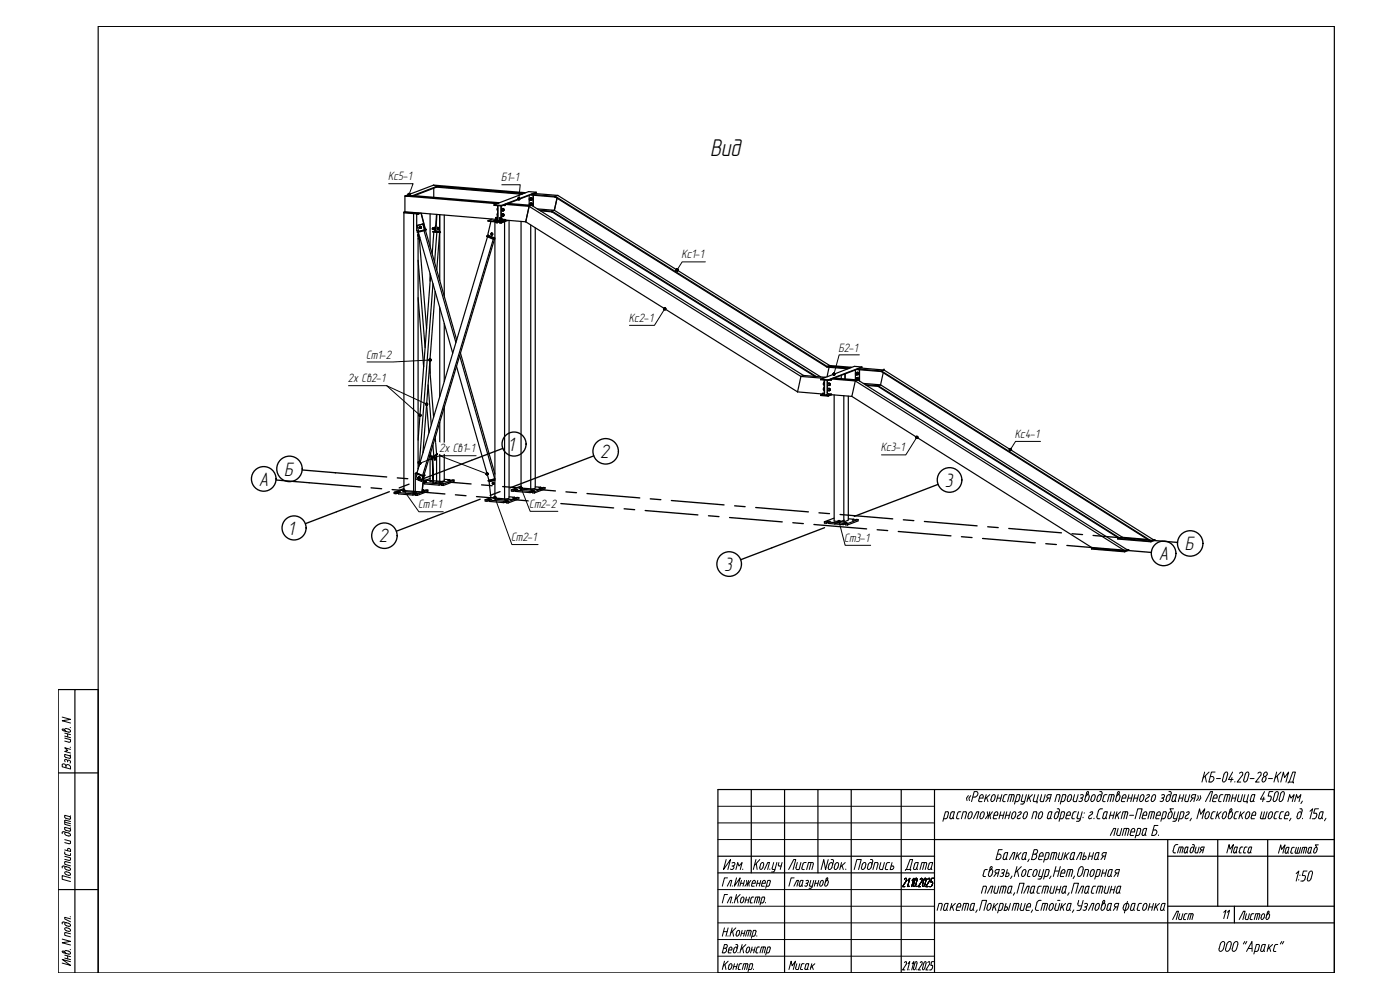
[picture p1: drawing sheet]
<svg xmlns="http://www.w3.org/2000/svg" width="420mm" height="297mm" viewBox="0 0 420 297" stroke-linecap="round" stroke-linejoin="round" font-family="sans-serif">
<defs><g id="words">
<text font-size="7.3" x="213.1" y="46.8">Вид</text>
<text font-size="6.6" x="270.9" y="262.5">Дата</text>
<text font-size="6.2" x="235.7" y="262.1">Лист</text>
<g font-size="5.9">
<text x="152.4" y="135.2">1</text>
<text x="180.1" y="137.4">2</text>
<text x="85.2" y="142.7">Б</text>
<text x="77.7" y="145.7">А</text>
<text x="283.5" y="146">3</text>
<text x="86.3" y="160.4">1</text>
<text x="113.7" y="162.8">2</text>
<text x="355.6" y="165.1">Б</text>
<text x="217.4" y="171.3">3</text>
<text x="347.8" y="168.1">А</text>
</g>
<text font-size="5.7" x="351" y="277.3">Лист</text>
<text font-size="4.4" x="370.1" y="276.9" transform="rotate(-90 370.1 276.9)">11</text>
<g font-size="3.7">
<text x="116.5" y="54.1">Кс5-1</text>
<text x="150.4" y="54.4">Б1-1</text>
<text x="204.5" y="77.6">Кс1-1</text>
<text x="188.7" y="96.6">Кс2-1</text>
<text x="109.9" y="107.6">Ст1-2</text>
<text x="251.7" y="105.5">Б2-1</text>
<text x="104.4" y="114.7">2x Св2-1</text>
<text x="304.6" y="131.4">Кс4-1</text>
<text x="131.8" y="135.7">2x Св1-1</text>
<text x="264.4" y="135.5">Кс3-1</text>
<text x="125.5" y="152.5">Ст1-1</text>
<text x="158.9" y="152.4">Ст2-2</text>
<text x="153.4" y="162.4">Ст2-1</text>
<text x="253.4" y="162.6">Ст3-1</text>
</g>
</g></defs>
<g fill="none" stroke="#000" stroke-width=".36">
<path d="M29.5 7.9h371v284h-371zM130.1 55.5l27.5 2.3-.8 .3-25.8-2.1M130.1 55.5l-8.6 3.3v4.7M130.1 55.5l.9 .5M130.2 56.5v2.7M131 56.2l-6.7 2.5M131 56l-7.1 2.7M131 56v.2M131 56.2l25.6 2.1M156.8 58.1v.1M157.6 57.8v.1M158.8 58.6l.1 3"/>
<path d="M158.9 59.9l.2 .2M159 59.6l.3 .1-.1 .3M159.1 59.5l.3-.1 .3 .1M159.1 59.5l.3 .2M159.1 59.5l-.2 .1M159.1 59.5a.35 .35 0 0 1 .6 .1 .35 .35 0 0 1-.4 .4M159.2 60h.1M159.3 59.4l.2 .5-.4 .2M159.3 59.3h.1M159.3 59.3l.4 .2-.1 .5M159.4 59.7v.3M159.4 58.3v.2l7.2 .6"/>
<path d="M159.4 58.3l7.2 .6M159.4 58.3l.8-.3 7.2 .6M159.4 58.4l-6.9 2.6M159.7 59.9l-.6 .2M159.7 59.9l-.3 .1M159.7 59.5l-.3 .2M159.7 59.5v.4M160 58.6l.1 3.3M160.9 57.7l-2.3-.2-10.3 3.9M160.9 57.7l-.5 .3M160.9 57.7l-10.4 3.9M166.6 59.1l81.6 51.1"/>
<path d="M166.6 58.9v.2M166.6 58.9l81.6 51v.3M167.2 59.5l-.8 3.6M167.4 58.6l81.6 51.1M167.4 58.6l-.8 .3M121.2 63.7v83.8l2.9 .2 .5-.1M121.2 63.9l4.2 .3M121.2 63.7l4.2 .3M121.5 63.5l27.3 2.3M121.5 63.5l-.3 .2M124.1 64.1v83.6M125.1 64.2v5h.5"/>
<path d="M125.2 67.7l.5 1.7 1.7-.4M125.2 67.6v.1M125.3 64.2v.1M125.4 64v.2M125.5 70.6v.2M125.5 78.1l2.1 26.2M125.5 70.3l.1 .1M125.5 71.1h.4M125.5 69.2v.3M125.5 69.7v71M125.5 70.4l.1 .3zM125.5 69.7l10.4 36.3"/>
<path d="M125.6 70.4h-.1M125.6 64.1v.1M125.7 69.4l-.5 .2M125.7 63.9l-.3 .1M125.8 64.1l-.7 .1M125.8 68.1v.3l.4 .1M125.8 68.1l.4-.1 .1 .5M125.8 71.5l2.2 27.1M125.9 68.2l.1 .3M126 71.2l-.5 .4M126 68a.28 .28 0 0 1 .5 .1 .28 .28 0 0 1-.4 .4M126 68.5h.1"/>
<path d="M126 71.3l-.5 .5M126 68.1l.2 .2M126 68l-.2 .1M126.1 63.9l-.7 .3M126.1 67.9a.3 .3 0 0 1 .4 .3 .3 .3 0 0 1-.2 .3M126.2 68.3v.2M126.3 68l-.3 .1M126.3 68l.1 .2M126.3 68h-.3M126.3 63.9l1.3 4.8M126.4 64l1.2 4.7h-.2M126.4 68.2l-.2 .3"/>
<path d="M126.4 68.2l-.2 .1M127 67.2l.4 1.8M127 67.2l.5 1.8M127 67.2l-1.8 .5M127.3 69.2l9.5 33.6M127.3 69v.2M127.3 69l-2.1 .6M127.3 69.2l-2 .5-.1-.1M127.5 69h-.1M127.7 69.1l9.4 32.9M127.9 68.8l-.6 .4M127.9 68.8l-.5 .1"/>
<path d="M127.9 68.8l-.6 .2M129.1 64.2v9.8M129.8 68.8h.1M129.8 68.6v.3h.5M129.8 68.6l.5 .1M129.9 68.5l-.1 .3M129.9 68.4l.5 .1M129.9 68.4h.5M129.9 68.4l-.1 .2M129.9 69.5l1.3 .2M129.9 69.5l1.3 .1M129.9 69.5h.7"/>
<path d="M130.2 69.6l-.5 6.5M130.2 68.4l-.1 .5M130.4 68.4l.1 .6M130.4 68.5h.2M130.4 68.5l.1 .4M130.4 68.3l-.1 .2M130.5 68.2h.2zM130.5 68.2l-.1 .3M130.5 68.7v.1M130.5 68.5l.1 .5M130.6 69.5h.1M130.6 68.5v.5"/>
<path d="M130.6 68.7v.2M130.7 68.4l-.1 .1M130.7 69.5l.9 .1M130.8 67.7l-.2 1.8M131 64.3l-.2 5h1.1v-4.9M131.1 69.7l-.7 9M131.1 64.3l-.4 5.2M131.2 69.6h1M131.2 69.6v.1M131.3 68.5l.2 .3M131.3 68.5h.2M131.3 68.8h.1"/>
<path d="M131.4 68.2l-.2 .3 .1 .3M131.5 68.5v.3M131.6 69.6h.6M131.6 69.3v.3M131.6 68.3l-.3 .2M131.6 68.3h.1M131.6 68.3l-.1 .2M131.7 68.3h-.4l.2 .4M131.7 68.3l-.2 .5M131.9 69.8l-.8 11.2M132 64.4v5.2M132 69.8v14.3"/>
<path d="M132.2 69.6l-1 .1M133.3 64.5v24.4M146.1 70.8l.5-.2-.1 .2 1.8 .7 .1-.1M146.1 70.8v.2l2 .8M146.1 70.8l2.1 .9M146.3 71.1l-21.2 70.8 1.7 .8 .5-.2 21.1-70.8M146.5 66.2l4 .3M146.5 66.2v.2l4.3 .3M147.3 66.5l-.9 4 2.1 .9M147.3 70.1l.3-.2 .2 .2v.4h-.3M147.5 70l-.2 .4 .3 .1M147.5 70l.2 .1"/>
<path d="M147.5 70l.3 .1M147.5 69.9l.3 .2-.1 .4M147.5 69.9v.1M147.7 65.7l-1.2 .5M147.7 70.1v.3M147.7 70.4l-.1 .1M147.8 70.1v.2M147.8 70.1h-.1M147.8 70.3l-.2 .2M147.8 70.3l-.1 .1M148 71.8l-21.2 70.9M148.2 71.7l-.1 .1"/>
<path d="M148.3 61.4v.2l1.1 .1v4.6l-1.1-.1M148.3 61.4l2.2 .2M148.3 66.2v.1M148.3 71.3v.2M148.5 71.7l-.4 .1M148.5 71.5l-.3 .2M148.7 66l.6 .1M148.8 66l.5 .1M148.8 66l-.5 .2M148.8 66.6l.2 .2M148.8 66.1h.2M148.8 65.7h.6"/>
<path d="M148.8 65.3l.2 .1M148.8 65.3v.8M148.9 65.2h.4zM148.9 65.3h.4M148.9 65.3h-.1M148.9 65.2v.1M149 61.1v.1M149 65.4v.7M149 66.6v.2M149 66.8h.3M149 66.1h.3M149.2 64.2l.2 .5"/>
<path d="M149.2 62.7l.2 .4M149.3 65.4h-.3M149.3 66.6v.2M149.3 65.3v.1M149.3 65.2v.9M149.3 64.1l-.1 .1M149.3 62.5l-.1 .1M149.4 66.1h-.1M149.4 64.2h-.2M149.4 62.6l-.2 .1M149.4 66.3l1.1 .1M149.4 66.6l-.1 .2"/>
<path d="M149.7 60.8l-25.8-2.1-2.4 .1 27.5 2.3 .7-.2M149.9 66.2h.7M149.9 66.1v.1M149.9 66.1h.7M149.9 66.1l-.5 .2M149.9 66.7l.2 .2M149.9 65.4v.7l.2 .1M149.9 65.4l.2 .1M150.1 65.3h.4zM150.1 65.3l.5 .1M150.1 65.4h-.2M150.1 66.9h.4"/>
<path d="M150.1 65.5v.7M150.1 66.7v.2M150.4 61.8v3.5M150.4 61.8l.1 4.4M150.5 66.7v.2M150.5 66.2h-.4M150.5 61.8l-1.1-.1v4.6M150.5 61.6v.2M150.5 66.4v.1M150.5 66.5h.3M150.6 65.8l1 .2M150.6 65.8h1v.2"/>
<path d="M150.6 65.8h-.7M150.6 65.4l-.5 .1M150.6 66.7l-.1 .2M150.6 65.4l-.1 .8M150.6 64.3a.35 .35 0 0 1 .6 .1 .35 .35 0 0 1-.3 .4M150.6 62.7a.35 .35 0 0 1 .6 .1 .35 .35 0 0 1-.3 .5M150.6 65.8h.1M150.6 66.1v.1M150.8 64.1l.5 .3-.2 .5M150.8 62.6l.5 .2-.2 .5M150.8 66.5v.2M150.8 62.7l-.2 .1v.3l.2 .2"/>
<path d="M150.8 64.2l-.2 .2v.3l.2 .2M150.8 64.2l.3 .2M150.8 64.2l.4 .2M150.8 62.7l.3 .1M150.8 62.7l.4 .1M150.8 64.1v.1M150.8 62.6h.1M150.9 64.8l-.1 .1M150.9 63.2l-.1 .1M151 61.6l.6 .1M151.1 64.4l.1 .3M151.1 62.8l.1 .3"/>
<path d="M151.2 64.4h-.1M151.2 62.8h-.1M151.2 64.7l-.4 .2M151.2 63.1l-.4 .2M151.2 62.8v.3M151.2 64.4v.3M151.4 61.4l.2 .1M151.4 66.5v83.5M151.5 61.4h.1M151.5 66l-1 .4M151.6 66h.1M151.6 61.4v.1"/>
<path d="M151.6 61.3v.4M151.6 66l6.2 .5M151.6 61.4l-1.1 .4M151.7 66.1l-1.2 .4M152.1 66.1l-1.3 .4M152.5 66.1l-1.7 .6M152.8 66.1v83.4l-1.4 .5-2.9-.2v-83.3M156.4 66.4v80.4l2.9 .2 1.3-.5v-78.2M157.8 66.5l1-4.6 .8-.3 81.5 51M157.8 66.5l81.6 51.1M158.8 61.9l81.6 51 6.5 .6M159 61.2h.2v.3h-.3z"/>
<path d="M159 61.2h.1M159.1 61.2l.2 .1-.1 .3M159.1 61l.6 .1M159.1 61l.3 .2M159.1 61l-.2 .2M159.1 61a.36 .36 0 0 1 .6 .1 .36 .36 0 0 1-.2 .5M159.3 67.5v79.5M159.3 61l.2 .2-.2 .4 .4-.2M159.3 60.9l.4 .2-.1 .5M159.3 60.9h.1M159.4 61.6h-.1M159.4 61.2v.4"/>
<path d="M159.6 61.6l-7.3-.6-.7 .3 7.2 .6-1 4.6M159.6 60h.1M159.6 61.6h.1M159.7 61.4l-.3 .2M159.7 61.1l-.3 .1M159.7 61.1v.3M161.2 62.7l5.2 .4M161.8 63.1l3.9 .3-.1 .2M162.2 63.3l3.4 .3M165.6 63.6l79 49.3M165.7 63.4l79.3 49.6M165.7 63.4l-.1 .2"/>
<path d="M166.4 63.1l79.9 50M166.4 63.1l-.7 .3M125.5 89.3l1.6 20.7M129.1 82.1v2.2M129.2 82.6l-3.7 49.5M129.9 85.1l-4 53.5M130.6 87.4l-3.7 48.4M132 92.3v26.7M133.3 97v17.4M128.5 115.5l.9 12M128.9 109.8l1.2 15.3M129.1 107.5v4.5"/>
<path d="M137 109.9l9.7 34.2M138 106.7l10.5 37M138.2 106l10.3 36.2M239.4 117.6l7.5 .6M241.1 112.6l-.7 .3-1 4.7M241.1 112.6l6.5 .6M246.3 118.5l2.2 .4M246.3 113.8l1.1 .2v4.6l-1.1-.1M246.3 113.8l2.2 .2M246.9 113.5v.1M247 118l.4 .2M247 118.2h-.1"/>
<path d="M247.1 118.2l-.8 .3M247.3 116.4h.1M247.3 114.9h.1M247.3 114.8l-.2 .2M247.3 116.4l-.2 .2M247.4 118h-.5v.2M247.4 116.5l-.3 .1 .3 .5M247.4 114.9l-.3 .2 .3 .5M247.5 118.6l1 .1M247.6 113.2l-.7 .3M247.6 113.2v.1M248.2 110.2l6.3 .5"/>
<path d="M248.2 109.9l.8-.2 6.5 .5-.8 .3zM248.3 114.2v3.7M248.3 114.1v.1M248.3 114.1v4l1.2 .1v.2M248.5 116.7a.35 .35 0 0 1 .6 0 .35 .35 0 0 1-.4 .5M248.5 115.1a.35 .35 0 0 1 .6 .1 .35 .35 0 0 1-.4 .5M248.5 114.1l-1-.1v4.6M248.5 114v.1M248.5 118.7v.2M248.7 115h.1M248.7 116.6l-.2 .1v.4l.2 .1M248.7 116.6l.3 .2"/>
<path d="M248.7 116.6l.4 .1M248.7 115l-.2 .2 .2 .5M248.7 115l.3 .2M248.7 115l.4 .2M248.7 116.5h.1M248.7 116.5l.5 .3-.2 .4M248.7 114.9l.5 .3-.2 .5M248.8 110.2l-.6 2.9M248.8 117.2h-.1M248.8 115.6l-.1 .1M248.9 114h.6M249 116.8l.1 .3"/>
<path d="M249 115.2l.1 .3M249.1 116.7l-.1 .1M249.1 115.2h-.1M249.1 117.1l-.4 .1M249.1 115.5l-.4 .2M249.1 115.2v.3M249.1 116.7v.4M249.3 113.8l.1 .1M249.4 113.8v.1M249.4 118.4l-.9 .3M249.4 118.4l-.9-.2-1 .4M249.4 113.9v.1"/>
<path d="M249.4 118.2v.2M249.5 118.4l6.2 .5 1-4.6 .8-.3 80.8 51-.7 .3-9.7-.8-72.2-45.6M249.5 118.4h-.1M249.5 114v-.2l-1 .3M249.6 118.4l-1.1 .5M250.3 118.5v37.9l2.9 .2 1.4-.5v-37.2M252.5 112.6v1M253.2 118.7v37.9M253.6 112.2v1.5M253.6 112.2h-.1M254.7 110.5v.1M255.5 110.2v.1"/>
<path d="M256.7 111v2.9M256.8 113.9v.1M256.8 112.3l.2 .2M256.8 113.6h.3v.3h-.3zM256.9 112l.3 .1-.2 .3M256.9 113.6h.1M256.9 113.6l.3 .1-.1 .2M257 113.4l.6 .1M257 111.9l.3-.2 .3 .2M257 113.4l.3 .2M257 111.9l.3 .1M257 113.4l-.2 .2"/>
<path d="M257 111.9l-.2 .1M257 113.4a.36 .36 0 0 1 .6 .1 .36 .36 0 0 1-.2 .5M257 111.8a.35 .35 0 0 1 .6 .1 .35 .35 0 0 1-.4 .5M257.1 113.9l-.1 .1M257.2 113.4l.2 .2-.2 .4M257.2 111.8l.2 .5M257.2 111.7h.1M257.2 113.3l.4 .2-.1 .5M257.2 111.7l.4 .2-.1 .5M257.2 113.3h.1M257.3 113.9l-.1 .1M257.3 112.4l-.3 .1"/>
<path d="M257.3 112v.4M257.3 113.6v.3M257.3 110.7l.8-.3 7.2 .6M257.3 110.8l-6.9 2.6M257.3 110.7v.2l7.2 .6M257.3 110.7l7.2 .6M257.5 114l-7.3-.6-.7 .3 7.2 .6 80.9 51M257.6 113.8l-.3 .1M257.6 113.5l-.3 .1M257.6 112.2l-.3 .2M257.6 111.9l-.3 .1M257.6 113.8l-.3 .2"/>
<path d="M257.6 112.2l-.4 .3M257.6 111.9v.3M257.6 113.5v.3M257.9 111v3.3M258 111v3.3M258.7 110.1l-2.3-.2-10.1 3.9M258.7 110.1l-.4 .3M258.7 110.1l-10.2 3.9M259.1 115l5.2 .5M259.7 115.4l3.8 .3M260.1 115.7l3.4 .2M263.5 115.9l72.2 45.5"/>
<path d="M263.5 115.7l72.6 45.8M263.5 115.7v.2M264.3 115.5l72.5 45.7M264.3 115.5l-.8 .2M264.3 115.5h-.1M264.5 111.5l80.6 50.7 .4 .1M264.5 111.3l81 51M264.5 111.3v.2M265.1 111.8l-.8 3.7M265.3 111l80.9 51-.7 .3M265.3 111l-.8 .3M125.5 138.7l.5 .1"/>
<path d="M125.5 138.7v.3M125.8 139.6v.1M125.8 139.5l-.1 .4M126 138.6h-.5h.6l-.1 .2M128 121.3l.7 8.6M129 136.9v.1M129 136.9l1.3 .1M129 137l1.3 .1M129.1 137v7.5l.8 .1M129.1 136.4v.4M129.3 136.7l-.3 .2M129.5 137.7l.3 .2"/>
<path d="M129.5 137.7h.2M129.5 137.4v.4M129.5 137.4l.2 .1M129.5 137.4v.3M129.7 137.1l.1 1.2M129.7 137.4h-.2M129.8 137.3l.3 7.7zM129.8 137.1v.1M129.9 133.6l.3 3.3M130 137.1l-.2 .2M130.2 137.1l-.3 .2M130.3 137v.1"/>
<path d="M130.4 137.8l.1 .1M130.4 137.8h.2M130.5 137.5h.1M130.5 137.5l-.1 .3M130.5 137.4l-.1 .5h.3M130.6 137.4h.1M130.6 137.4l-.1 .1M130.6 137.4l-.2 .3 .1 .2M130.6 137.8l.1 .1M130.6 131.3l.4 4.9-.8 .7-.9-.1-.1-.8M130.6 137.5v.3M130.7 137.4v.5"/>
<path d="M130.7 137.4l-.1 .1M131 136.5v8.2M131 136.2h.3M131.3 136.2l-1 .9M131.3 136.2l-1 .8M132 126.7v18M133.3 122.2v22l-1.3 .5h-1M118.3 147.7v.4h.6M118.3 147.7h.6M118.9 147.7v.4M119.3 148l-.4 .1M119.3 147.6l-.4 .1"/>
<path d="M119.3 147.6v.4M119.3 148h.1M119.4 147.6h-.1M119.4 147.9v.1M119.6 147.8v.4l4.3 .3M119.6 147.8l4.3 .4M119.6 147.9l-.3 .1M119.9 147.6h-.6M119.9 147.6h.1M120 147.6l-.4 .2M120 147.6h.1M121.2 146.6l-2.9 1.1"/>
<path d="M123.9 148.2v.3M124.4 148.4l-.5 .1M124.4 148l-.5 .2M124.4 148h.7M124.4 148v.4M124.6 148h-.1M124.6 142.1v5.5M124.6 147.6l2 .1M124.6 142.1h.4M124.6 142.1h.3M124.7 148.2v.4l.5 .1M124.7 148.2l.5 .1"/>
<path d="M124.7 148.4h-.3M124.9 141.9l-.1 .1 2.1 .9M124.9 141.9l2 .9M124.9 148h.1M125.1 148.1l-.4 .1M125.1 148h.1M125.2 141.8l-.3 .1M125.2 142.2l-.5 1.5 1.8 .7 .5-1.5M125.2 148.3v.4M125.5 143.3l.1 .3M125.5 140.6h.1M125.5 143.3h.1"/>
<path d="M125.5 143.2h.5M125.5 143.2l-.1 .4 .2 .1M125.5 143.2l.2 .1M125.6 143.6h.1M125.7 143.1l.3 .1-.1 .4M125.7 143.1h.1M125.7 143.3l.1 .3 .2-.2M125.8 143.6l.2-.3-.3-.2-.1 .1h.3v.3l-.3 .2M126 143.2l-.3 .1M126 143.2v.2M126 143.4l-.4 .3M126.6 147.7l-1.4 .6"/>
<path d="M126.6 147.7h.1M126.8 146.9h.3M126.9 142.9l-.4 1.5M126.9 142.8v.1M127 143h.1M127 142.9l.2 .1M127.1 146.9l-.3 .2M127.1 144.6v.4M127.1 146.9v.3M127.1 145h-.1M127.1 144.6h-.1M127.1 143l-.5 4.7"/>
<path d="M127.2 144.9v.1M127.2 143h-.1M127.2 143l-.5 4.7M127.3 144.9l-.2 .1M127.3 144.5l-.1 .1M127.3 142.5l.2 .1M127.3 147.2h.1M127.4 144.8v.4l4.4 .4M127.4 144.8l2.5 .2M127.4 144.9h-.1M127.5 142.6l-.6 .3M127.5 142.6l-.6 .2"/>
<path d="M127.7 144.5l.1 .1M127.8 144.6h.1M127.8 144.6h-.7M127.8 144.6l-.4 .2M127.9 144.6h.1M128.4 147l-1.7 .2M128.4 147v.4l-3.2 1.3M128.4 147l-1.7 .7M129.1 143.6l-2 .8M131 144.7l-.9 .3 1.7 .2M131.8 145.2v.4M132.2 145.4l-.4 .2"/>
<path d="M132.2 145l-.4 .2M132.2 145v.4M132.2 145h.7M132.3 145h-.1M132.5 145.4h-.3M132.5 145.2v.4l.6 .1M132.5 145.2l.6 .1M132.8 145h.1M132.9 145h.1M132.9 145.1l-.4 .1M133 145h.1M133.1 145.3v.4"/>
<path d="M133.3 143.8l1.7 .1M134.5 144.1l.1 .1M134.6 144.1l.4 .1M134.8 144.2h.1M135 143.9l-.4 .2M135 143.9v.3M135.3 144.2h.1M135.3 144.2h-.3M136.2 144v.4l-3.1 1.3M136.2 144l-3.1 1.3M136.2 144l-.9 .2M145.6 149.9v.4l.6 .1"/>
<path d="M145.6 149.9l.6 .1M146.2 150v.4M146.5 144.2l2-.5zM146.6 150.2l-.4 .2M146.6 149.8l-.4 .2M146.6 149.8v.4M146.6 149.8l.7 .1M146.6 149.8h.1M146.7 150.2h-.1M146.7 149.8h.1M146.8 144.5l1.7-.4-1.7 .4 .5 4.8 1.2 .1M146.9 150.1v.4l4.3 .3"/>
<path d="M146.9 150.1l4.3 .3M146.9 150.2h-.3M147 144.3v.2M147.1 149.8h.2M147.3 149.3l-1.7 .6M147.3 149.8v.1M147.3 149.9l-.4 .2M147.8 144.9l.1 .4 .2-.1M147.8 144.9a.28 .28 0 0 1 .5 0 .28 .28 0 0 1-.4 .4M147.8 144.8v.1M147.9 144.7h.1M147.9 144.7l.4 .3-.2 .3"/>
<path d="M148.1 144.8l.1 .2M148.1 144.8l.2 .2M148.1 144.8l-.3 .1M148.1 145.3h.1M148.2 145l-.1 .2M148.3 145l-.2 .2M148.3 145h-.1M148.5 143.8l-2 .6v-.2M151.2 150.4v.4M151.6 150.6l-.4 .2M151.6 150.3l-.4 .1M151.6 150.3v.3"/>
<path d="M151.7 150.2l.7 .1M151.7 150.2l-.1 .1M151.7 150.6h.1M151.8 150.2h-.1M152 150.5v.4h.5M152 150.5h.5M152 150.6h-.4M152.3 150.2h.1M152.4 150.3l-.4 .2M152.4 150.3h.1M152.5 150.5v.4M152.8 149.1l1.6 .1"/>
<path d="M153.5 147v.3l.5 .1M153.5 147h.5M154 149.4h.1M154 147v.4M154.1 149.4l.1 .1M154.4 149.2l-.4 .2M154.4 146.8v.4M154.4 149.2v.3M154.4 147.2l-.4 .2M154.4 146.8l-.4 .2M154.4 146.8l.8 .1M154.5 146.8h.1"/>
<path d="M154.6 149.4l-.1 .1M154.6 147.2h.1M154.7 147.2h-.3M154.7 147.1v.3l4.4 .4M154.7 147.1l4.4 .3M155 146.8h.1M155.1 146.8l.1 .1M155.2 146.9l-.5 .2M155.2 146.9h.1M155.7 149.3l-1.6 .1M155.7 149.3v.4l-3.2 1.2M155.7 149.3l-3.2 1.2"/>
<path d="M156.4 145.8l-2.9 1.2M159.1 147.4v.4M159.5 147.3v.4M159.5 147.7l-.4 .1M159.5 147.3l-.4 .1M159.5 147.3h.1M159.5 147.6v.1M159.6 147.2l.7 .1M159.7 147.2l-.2 .1M159.8 147.6h-.3M159.8 147.5v.4h.6M159.8 147.5h.6"/>
<path d="M160.2 147.3h.1M160.3 147.3l-.5 .2M160.4 147.5v.4M160.6 146.1l1.7 .1M161.8 146.4h.1M161.9 146.4h.1M161.9 146.4l.1 .1M162.3 146.2l-.4 .2M162.3 146.2v.3M163.6 146.3l-3.2 1.2M163.6 146.3l-1.7 .1M163.6 146.3v.4l-3.2 1.2"/>
<path d="M247.4 156.5v.5h.6M247.4 156.5l.6 .1M248 156.6v.4M248.4 156.4h.7l-.4 .3M248.4 156.4v.4M248.4 156.8l-.4 .2M248.4 156.4l-.4 .2M248.7 156.8h-.3M248.7 156.7v.4l4.3 .3M248.7 156.7l4.3 .3M250.3 155.4l-2.9 1.1M253 157l.5-.1v.3"/>
<path d="M253 157v.4M253.5 156.8l.7 .1M253.5 157.2l-.5 .2M253.8 157.2h-.3M253.8 157.1v.4h.5M253.8 157.1h.5M254.2 156.9l-.4 .2M254.3 157.1v.4M254.6 155.7l1.6 .1M255.8 155.9l.7 .1M255.8 156h.1M256.2 155.8l-.4 .2"/>
<path d="M256.2 155.8v.3M257.5 155.9l-.9 .1M257.5 155.9v.4l-3.2 1.2M257.5 155.9l-3.2 1.2M327.6 164.5v.2l9.9 .9M327.6 164.5l9.9 .9M327.9 164.4l-.3 .1M335.4 161.5v.2l10 .9M335.4 161.5l10 .9M335.7 161.4l.4 .1M335.7 161.4l-.3 .1M336.8 161.2l7.6 .7"/>
<path d="M336.8 161.2l-.7 .3M337.5 165.4v.2M337.6 161.5h.4zM338.2 164.9h.5M338.7 164.9v.2l-1.2 .5M338.7 164.9l-1.2 .5M340.4 161.7h.3zM345.4 162.4v.2M346 161.9h.6M346.6 161.9v.2l-1.2 .5M346.6 161.9l-1.2 .5M22.5 206.9h-5v85h12"/>
<path d="M17.5 231.9h12M215.5 236.9h185v55h-185zM225.5 236.9v25M235.5 236.9v55M245.5 236.9v25M255.5 236.9v55M270.5 236.9v55M280.5 236.9v55M215.5 256.9h65M280.5 251.9h120M350.5 256.9h50M350.5 251.9v40"/>
<path d="M365.5 251.9v20M380.4 251.9v20M17.5 266.9h12M215.5 261.9h65M280.5 276.9h120M350.5 271.9h50M22.5 291.9v-85h7v85"/>
<circle cx="159.1" cy="59.8" r=".19"/>
<circle cx="125.9" cy="68.3" r=".15"/>
<circle cx="257" cy="112.2" r=".19"/>
<circle cx="125.5" cy="143.5" r=".15"/>
</g>
<g fill="#000">
<circle cx="166.6" cy="59.1" r=".18"/>
<circle cx="125.6" cy="70.7" r=".18"/>
<circle cx="130.6" cy="69" r=".18"/>
<circle cx="130.6" cy="68.9" r=".18"/>
<circle cx="165.6" cy="63.6" r=".18"/>
<circle cx="247.4" cy="114.9" r=".18"/>
<circle cx="247.4" cy="116.5" r=".18"/>
<circle cx="247.4" cy="117.1" r=".18"/>
<circle cx="247.4" cy="115.6" r=".18"/>
<circle cx="265.3" cy="111" r=".18"/>
<circle cx="119.6" cy="147.9" r=".18"/>
<circle cx="124.7" cy="148.4" r=".18"/>
<circle cx="127.4" cy="144.9" r=".18"/>
<circle cx="127.9" cy="144.6" r=".18"/>
<circle cx="132.5" cy="145.4" r=".18"/>
<circle cx="146.9" cy="150.2" r=".18"/>
<circle cx="152" cy="150.6" r=".18"/>
<circle cx="152.4" cy="150.3" r=".18"/>
<circle cx="154.7" cy="147.2" r=".18"/>
<circle cx="159.8" cy="147.6" r=".18"/>
</g>
<g fill="#fff" stroke="#fff" stroke-width=".3">
<path d="M87.2 156.4l2.3 4h-2.3zM87.2 156.4l2.3 4v-4z"/>
<path d="M153.3 131.2l2.2 4h-2.2zM153.3 131.2l2.2 4v-4z"/>
<path d="M114 158.8l3.1 4h-3.1zM114 158.8l3.1 4v-4z"/>
<path d="M180.4 133.4l3.1 4h-3.1zM180.4 133.4l3.1 4v-4z"/>
<path d="M217.7 167.3l2.6 4h-2.6zM217.7 167.3l2.6 4v-4z"/>
<path d="M283.8 142l2.6 4h-2.6zM283.8 142l2.6 4v-4z"/>
<path d="M78 141.7l2.9 4h-2.9zM78 141.7l2.9 4v-4z"/>
<path d="M348.1 164.1l2.9 4h-2.9zM348.1 164.1l2.9 4v-4z"/>
<path d="M85.5 138.7l3 4h-3zM85.5 138.7l3 4v-4z"/>
<path d="M355.9 161.1l3 4h-3zM355.9 161.1l3 4v-4z"/>
<path d="M213.2 41.5l10.1 5.6h-10.1zM213.2 41.5l10.1 5.6v-5.6z"/>
<path d="M116.4 51.3l7.9 3.1h-7.9zM116.4 51.3l7.9 3.1v-3.1z"/>
<path d="M158.8 149.6l8.9 3.1h-8.9zM158.8 149.6l8.9 3.1v-3.1z"/>
<path d="M188.6 93.8l8.1 3.1h-8.1zM188.6 93.8l8.1 3.1v-3.1z"/>
<path d="M125.4 149.7l7.9 3.1h-7.9zM125.4 149.7l7.9 3.1v-3.1z"/>
<path d="M109.9 104.8l8.3 3.1h-8.3zM109.9 104.8l8.3 3.1v-3.1z"/>
<path d="M150.3 51.6l6.1 3.1h-6.1zM150.3 51.6l6.1 3.1v-3.1z"/>
<path d="M251.5 102.7l6.7 3.1h-6.7zM251.5 102.7l6.7 3.1v-3.1z"/>
<path d="M304.5 128.7l8.1 3h-8.1zM304.5 128.7l8.1 3v-3z"/>
<path d="M204.4 74.8l7.6 3.1h-7.6zM204.4 74.8l7.6 3.1v-3.1z"/>
<path d="M104.3 111.9l12 3.1h-12zM104.3 111.9l12 3.1v-3.1z"/>
<path d="M131.7 132.9l11.5 3.1h-11.5zM131.7 132.9l11.5 3.1v-3.1z"/>
<path d="M153.3 159.6l8.5 3.1h-8.5zM153.3 159.6l8.5 3.1v-3.1z"/>
<path d="M253.3 159.8l8.3 3.1h-8.3zM253.3 159.8l8.3 3.1v-3.1z"/>
<path d="M264.2 132.7l7.9 3.1h-7.9zM264.2 132.7l7.9 3.1v-3.1z"/>
</g>
<g fill="none" stroke="#000" stroke-width=".4">
<path d="M150.9 134.5l-25.2 9.6M178.2 136.8l-25.2 9.6M82.8 144l25.4 2.1M90.7 141l25.4 2.1M111.4 146.4l3.1 .2M116.8 147.5l-25.1 9.6M117.7 146.9l15.8 1.3M119.2 143.4l3.2 .2M122.8 145.3l-3 1.1M125.5 143.9l15.9 1.3M136.7 148.5l3.1 .2M143 149l15.8 1.3"/>
<path d="M144.1 149.8l-25.1 9.6M144.5 145.5l3.2 .2M150.1 147.5l-3 1.2M150.9 146l15.8 1.3M162 150.6l3.2 .2M168.3 151.1l15.9 1.3M169.8 147.6l3.2 .2M176.2 148.1l15.8 1.3M187.3 152.7l3.2 .2M193.6 153.2l15.8 1.3M195.2 149.7l3.1 .2M201.5 150.2l15.8 1.3"/>
<path d="M212.6 154.7l3.2 .3M218.9 155.3l15.9 1.3M220.5 151.8l3.1 .2M226.8 152.3l15.8 1.3M237.9 156.8l3.2 .3M244.3 157.4l15.8 1.3M245.8 153.9l3.1 .2M247.5 158.3l-25.2 9.6M252.1 154.4l15.8 1.3M253.4 156.1l-3 1.1M263.2 158.9l3.2 .3M269.6 159.5l15.8 1.3"/>
<path d="M271.1 156l3.2 .2M277.4 156.5l15.8 1.3M281.5 145.3l-25.1 9.6M296.4 158.1l3.2 .2M302.7 158.6l15.9 1.3M288.5 161l3.2 .3M294.9 161.6l15.8 1.3M313.9 163.1l3.1 .3M320.2 163.7l25.4 2.1M321.7 160.1l3.2 .3M328 160.7l25.4 2.1"/>
<circle cx="154.3" cy="133.2" r="3.6"/>
<circle cx="181.8" cy="135.4" r="3.8"/>
<circle cx="79.2" cy="143.7" r="3.7"/>
<circle cx="86.9" cy="140.7" r="3.8"/>
<circle cx="88.3" cy="158.4" r="3.6"/>
<circle cx="285" cy="144" r="3.7"/>
<circle cx="115.4" cy="160.7" r="3.8"/>
<circle cx="218.8" cy="169.2" r="3.7"/>
<circle cx="349.2" cy="166" r="3.7"/>
<circle cx="357.2" cy="163.1" r="3.8"/>
</g>
<g fill="none" stroke="#000" stroke-width=".3">
<path d="M116.6 55.1h7.4l-1.2 3.3M150.6 55.4h5.5l-.4 4.3M211.7 78.6h-7l-1.5 2.4M199.5 92.7l-3.1 4.9h-7.5M104.6 115.7h11.4l10 8.9M116 115.7l12 5.6M129.1 108l-11.2 .6h-7.7M257.9 106.5h-6.1l-1.5 5.8M132 136.7l-6 2.3M142.9 136.7h-10.9l14.2 5.5M275.1 131.2l-3.3 5.3h-7.3M312.3 132.4h-7.5l-1.6 2.5"/>
<path d="M121.2 147.2l4.5 6.3h7.3M148.5 149.3l5.1 14.1h7.9M156.4 146.4l2.7 7h8.3M251.8 156.5l1.8 7.1h7.7M18.7 215.2l2.5 .6-2.5 .5 2.5 .6M18.7 218.9l.3 .3 1.6 .5 .5-.1a.58 .58 0 0 0-.5-.8l-1.1-.1a.58 .58 0 0 0 .5 .8M19.2 218.9l.4 .3M19.2 218.9l-.3-.2-.2 .2M19.4 220l1.8 .4M21.1 218.3h.1M18.7 229.3h.8l.3 .5a.74 .74 0 0 1 .8-.3 .74 .74 0 0 1 .6 .7v.5l-2.5-.6zM19.4 226.4l1.6 .4 .1 .7-1.5-.3z"/>
<path d="M19.4 221.5l1.8 .4v.5M19.4 222.4l1.3 .3M19.4 220.9l1.8 .4M19.5 228.6l-.1-.5 .2-.3 .5 .2 .2 .3a.5 .5 0 0 1 .7-.1 .5 .5 0 0 1 0 .8M19.8 229.8v.6M20.3 220.2v.9M20.3 228.3v.3M21.1 224.2h.1M21.2 224.8l-1.8-.4 .9 .7-.9 .4 1.8 .4M21.2 222.4l-.5 .3M21.2 226.5l-.4 .2M290.6 238.7l-.5 .8 .1 .7"/>
<path d="M291.3 238.7l-.5 .8 .1 .7M292 239.2h.6M292.6 239.1a.87 .87 0 0 0 .8-.6 .87 .87 0 0 0-.4-1h-.6l-.8 3M294 239.1l.5-.6 .5 .1v.9h-1.1M294 239.1l-.3 1M296 238.4l-.6 2.1M296.1 239.3l.4 1.2M297.1 238.4l-1.5 1.4M297.6 239.1l.5-.6h.4l.2 .3-.2 1M297.6 239.1l-.2 1 .2 .4h.4l.5-.7M299.3 239.5h1.1M299.6 238.4l-.6 2.1"/>
<path d="M300.7 238.4l-.6 2.1M302.2 238.4l-.7 .1-.2 .4-.4 1.4 .8 .2M303.7 238.4l-.6 2.1M304.1 238.4l.3 .5-.5 1.6M304.1 238.4h-1.2l-.5 2.1M307 238.4l-.5 1.7 .2 .4M308 238.4l-.6 2.4M308.8 238.4l-.6 2.1M308.9 239.3l.4 1.2M309.8 238.4l-1.4 1.4M310.6 238.4l-.5 1.7 .2 .4M311.6 238.4l-.5 2.1"/>
<path d="M312.6 238.4l-.4 1.5v.3l.3 .3h.6l.6-2.1M314.5 239.5h.7M314.6 239.5l-.8 1M314.7 238.4l-.5 .5 .3 .5M314.8 238.4h.7l-.6 2.1M321.4 239.8l-.5 .7-.6-.2 .3-1.5 .6-.4 .4 .4-.2 1M322.5 238.4l-.4 1.8 .3 .3h.6l.6-2.1M324.3 239.5l.5 .2-.1 .5-.4 .3M324.8 238.4l.3 .5-.6 .5M324.8 238.4l-.6 .2M325.8 239.1l.5-.6h.4l.2 .3-.2 1M326.1 237.9l.2-.3h.3l-.1 .6"/>
<path d="M326.1 237.9l-.5 2.4 .6 .2 .5-.7M326.5 238.2l-.4 .4M328.5 239.8l-.5 .7-.6-.2 .3-1.5 .6-.4 .4 .4-.2 1M330.1 237.5h.3M330.3 239.8l-.3 .5-.5 .2-.3-.2v-.5M330.4 237.5l.4 .3-.1 .3M330.5 239.1l-.2-.6h-.4l-.4 .3-.3 1M330.8 238.1l-.5 1.7M331.7 238.4l-.4 .5-.4 1.4 .8 .2M331.7 238.4h.5M333.7 238.4l-.5 2.1M334.4 238.9l-.3-.5h-1.2l-.5 2.1"/>
<path d="M334.4 238.9l-.5 1.6M335 239.1l.5-.6h.4l.2 .3-.2 1M335.8 238.2l.2-.4-.2-.3-.5 .4-.4 2.4 .5 .2 .5-.7M335.8 238.2l-.4 .4M336.8 239.1l.5-.6 .6 .1-.1 .9h-1.1M336.8 239.1l-.2 1M338.5 239.5h1.1M338.8 238.4l-.5 2.1M339.9 238.4l-.6 2.1M340.3 239.5h1.1M340.6 238.4l-.5 2.1M341.7 238.4l-.6 2.1"/>
<path d="M342.2 239.1l.5-.6h.4l.2 .3-.2 1M342.2 239.1l-.2 1 .2 .4h.4l.5-.7M344.7 238.4l.3 .2-.1 .4-1.1 1v.4l.3 .1M344.8 238.4l-.6 .2M346.6 239.8l-.5 .7-.6-.2 .3-1.5 .6-.4 .4 .4-.2 1M348.6 239.5l.6 .2-.1 .5-.5 .3M349.2 238.4l.3 .5-.6 .5M349.2 238.4l-.6 .2M350.8 237.5h.4M351.2 237.5l.3 .3v.3M351.2 239.1l-.1-.6-.7 .1-.3 .5-.1 1.2 .5 .2 .5-.7M351.5 238.1l-.5 1.7"/>
<path d="M352.1 238.6l1-.2-.4 1.7-.5 .4-.5-.2zM353.9 239.5h1.1M354.2 238.4l-.6 2.1M355.3 238.4l-.6 2.1M356 238.4l-.4 1.8 .3 .3M357.1 238.4l-.6 2.1h-.6M357.9 239.5h.7M358 239.5l-.8 1M358.1 238.4l-.5 .5 .2 .5M358.1 238.4h.8l-.6 2.1M359.5 238.7l.2 .8-.6 .7M360.2 238.7l.2 .8-.6 .7"/>
<path d="M361.5 231.6l-.8 3.1M361.7 232.9l.4 1.8M362.9 231.6l-1.9 1.8M363.2 233h.7a.87 .87 0 0 1 .4 1 .87 .87 0 0 1-.9 .6M364.1 239.5h1.1v-.9l-.3-.2-.4 .2-.6 1.5M364.7 231.6h-1.1l-.8 3.1h.6M365.1 233.6h1.2M367 238.4l-.7 .1-.2 .4-.4 1.4 .8 .2M367.3 232.3l-.4 1.7M368 234l-.3 .4-.4 .2-.4-.2v-.4M368.4 232.3v-.5l-.3-.2-.5 .2-.3 .5M368.4 232.3l-.4 1.7"/>
<path d="M368.5 238.4l-.5 2.1M369.2 238.9l-.3-.5h-1.2l-.5 2.1M369.2 238.9l-.5 1.6M369.7 233.3l-.3 1.4M369.7 239.5h1.1M369.9 231.6l-1.2 2.3h1.4M370 238.4l-.5 2.1M370.6 234.5v.2M371.1 238.4l-.6 2.1M371.8 238.4l-.4 1.8 .3 .3h.6l.6-2.1M372 232a.55 .55 0 0 1 .8-.3 .55 .55 0 0 1 0 .9l-1.5 2.1h1.1M373.6 238.4l-.4 1.9 .2 .2h1l-.2 .5"/>
<path d="M373.7 232.3l-.4 1.7M374.3 234l-.3 .4-.4 .2-.3-.2v-.4M374.7 238.4l-.6 2.1M374.8 232.3l-.1-.5-.3-.2-.4 .2-.3 .5M374.8 232.3l-.4 1.7M375.2 233.6h1.2M375.6 238.6l1-.2-.4 1.7-.5 .4-.5-.2zM377.5 232a.55 .55 0 0 1 .8-.3 .55 .55 0 0 1 .1 .9l-1.6 2.1h1.1M378.9 233.7l-.1 .3M379.3 239.2l-.4 1.3M379.5 237.5l-1.2 2.3h1.3M379.5 231.8l.2-.1a.62 .62 0 0 1 .7 .6 .62 .62 0 0 1-.6 .6h-.4l-.2-.3z"/>
<path d="M379.9 234l-.3 .4-.5 .2-.3-.2v-.4M379.9 233.7v-.5l-.3-.2-.4 .2-.3 .5M379.9 233.7v.3M380.7 233.6h1.2M382 237.5h-1.1l-.3 1.4h.6a1.06 1.06 0 0 1-.5 1.6M383.1 231.6l-.8 3.1M383.3 232.9l.3 1.8M383.6 238.2l-.1-.6h-.5l-.3 .3-.6 2.4 .6 .2 .5-.7M383.6 238.2l-.4 1.6M384.4 234.7l.8-3.1 .3 1.7 1.2-1.7-.8 3.1M384.5 231.6l-1.8 1.8M385.4 238.2l-.1-.6h-.5l-.3 .3-.6 2.4 .6 .2 .5-.7"/>
<path d="M385.4 238.2l-.4 1.6M386.6 235l.1-.3h1.5l-.1 .3M386.9 234.7l1.1-3.1h.8l-.8 3.1M19.2 259.8l-.5 .1v.5M19.2 249.5l-.5 .1v.5M19.2 249.6l1.4 .3a.58 .58 0 0 1 .5 .8h-1.1a.58 .58 0 0 1-.5-.8l.5-.1M19.2 259.9l1.4 .3M19.4 256.9l1.8 .5-.1 .7h-.4M19.4 255.6l.2 .7 1.2 .4 .4-.2M19.4 251.9l1.8 .5v.5M19.4 257.8l1.3 .3M19.4 252.8l1.3 .4"/>
<path d="M19.4 246.7l1.8 .4M19.8 258.5l-.4 .1v.7l1.8 .5M19.8 258.5l1.4 .4M20.3 254.8l.2-.2 .5 .1 .2 .8-1.8-.5M20.3 254.8v.4M20.8 248.6l.3 .2v.5l-1.3-.2M20.8 245l.3 .2v.5l-1.3-.2M20.8 248.6l-1.4-.4v.7l.4 .2M20.8 245l-1.4-.4v.7l.4 .2M21.2 246.5l-1.4-.4-.4 .2v1l1.8 .5M21.2 256.1v.4M21.2 252.9l-.5 .2"/>
<path d="M21.2 248.4l-.4 .2M21.2 244.8l-.4 .2M215.5 246.9h65M215.5 251.9h65M215.5 241.9h65M217.9 257.9l-.8 3 2.1-3-.8 3M219.7 258.9l.6-.1 .3 .2-.2 .6-.4 .2M219.7 259.8h.3M220 259.8a.59 .59 0 0 1 .1 .9 .59 .59 0 0 1-.9 0M226.9 257.9l-.8 3M227 259.1l.2 1.8M228 257.9l-1.6 1.8"/>
<path d="M228.5 259l.4-.2a1.42 1.42 0 0 1-.6 2.1l-.3-.4zM232.2 258.8l-.5 1.8 .2 .3h.7M233.2 258.8l-.8 2.6-.9 .2M248.6 257.9l-.8 3-.6-3-.8 3M249.4 257.9h.4M249.8 257.9l.4 .3-.1 .3-.4 1.7-.5 .6h-.5l-.1-.6 .5-1.2 .6-.2 .1 .7M250.9 259l.4-.2 .4 .4-.4 1.3-.6 .4-.3-.4zM252.6 258.8l-.6 2.1M252.7 259.7l.4 1.2M253.7 258.8l-1.5 1.4M261.2 257.9h.4M261.6 257.9l.3 .3v.3l-.4 1.7"/>
<path d="M261.6 259.4l-.1-.6-.6 .2-.3 .5-.2 1.2 .5 .1 .5-.6M264.4 258.8l-.5 1.8 .4 .3h.6l.5-2.1M267 258.8l-.9 .2-.4 1.5 .2 .4M267.4 259.8h.6M267.7 258.8l-.6 2.1 1-.3 .1-.5-.3-.3M284.3 245.2l-.3 .4-.8 .1M284.3 245.2l.3-1.4-.2-.2h-.7l-.7 2.8M285.5 243.8l.9-.2-.4 1.6-.5 .5-.5-.3zM286 245.2l.2 .4M288.4 243.6h-.7l-.3 .4-.3 1.4 .7 .3M289.8 243.6l.2 .4-.4 1.7M289.8 243.6h-.7l-.6 2.1"/>
<path d="M290.7 244.2l.5-.6 .5 .2-.1 1.2-.8 .7-.3-.4 .2-1.1M292.1 245.7l1.1-2.1h.6l-.6 2.1M293.7 240.1l.1 .4h.9M294.6 243.8l.4-.2 .4 .4-.3 1.3-.7 .4-.3-.4zM296.3 243.6l.2 1-.8 1.1M296.5 244.6h.6M297.1 243.6l-.6 2.1M297.8 243.6l-.7 1 .2 1.1M298.3 244.6h1.1v-.8l-.3-.2-.4 .2-.6 1.5 .2 .4h.8M299.3 256.3h.7a.87 .87 0 0 1 .4 1 .87 .87 0 0 1-.9 .6M300.1 244.6h1.1M300.4 243.6l-.6 2.1"/>
<path d="M300.8 254.9h-1.1l-.8 3h.7M301 257.5l.3 .4M301.1 257.5l.4-1.4 1-.3-.5 1.7M301.3 257.9h.2M301.4 243.6l-.5 2.1M301.9 244.6h1.1M302 257.5l-.5 .4M302 257.5l.2 .4M302.2 243.6l-.6 2.1M303 257.9l1-2.1h.6l-.5 2.1M303.2 243.6l-.5 2.1M304.1 243.8l.4-.2 .4 .4-.4 1.3-.6 .4-.4-.4z"/>
<path d="M304.7 240.5h.6M305.3 240.5l.4-.2 .4-1.4-.2-.5h-.7l-.7 2.9M305.3 255.8l-.5 2.1M305.5 256.7l.4 1.2M305.5 244.8a.51 .51 0 0 0-.1 .8 .51 .51 0 0 0 .8-.2M305.7 243.8l.6-.2 .2 .2-.9 1M306.3 241.3h.6M306.4 255.8l-1.4 1.4M306.8 240.5h.7M306.9 257.9h.3M307 245l.2 .6 .6-.1 .5-1.3-.1-.6h-.4l-.4 .4-.3 1M307.2 257.9l.5-.4 .2 .4"/>
<path d="M307.4 240.8l-.5 .4M307.7 257.5l.4-1.7-1 .3-.4 1.4 .2 .4M308.9 257.8l-.5 .7M309.6 245.7l.6-2.1h.7l.3 .4-.5 1.7M310 256.3h.7M310.4 240.5h.9l-.1 .5M310.4 254.9h.6a.73 .73 0 0 1 .4 .8 .73 .73 0 0 1-.7 .6 .88 .88 0 0 1 .4 1 .88 .88 0 0 1-.9 .6h-.6zM312.9 244.2l-.2-.6h-.4l-.4 .4-.3 1.3 .2 .3 .6-.1 .5-1.3M313.1 256.5l-.2-.6-.6 .1-.6 1.6 .2 .3h.8M313.1 256.5l-.1 .4h-1.1M313.4 257.9h.7M314.5 257.5l-.4 .4"/>
<path d="M314.6 257.5l.3-1.4-.3-.3h-.6l-.8 2.9M315.2 257.9l.5-2.1h1.2l.2 .3-.4 1.8M315.3 245.2l-.3 .4-.4 .1M315.3 245.2l.2 .4M315.3 245.2l.4-1.6-1 .2-.4 1.4 .3 .4M316.5 255.8l-.6 2.1M316.6 240.5l.6-2.1h.7l.2 .5-.4 1.6M317.3 242.7h.3M317.6 242.7l.4 .3v.3l-.5 1.7-.5 .6h-.4l-.2-.3 .3-1.3 .4-.4h.4l.2 .6M318 255.8l-.4 1.5M318.4 240.5h.7M319 240.5l.4-.2 .5-1.4-.3-.5h-.6l-.8 2.9"/>
<path d="M319.1 255.8l-.6 2.1-.8-.1-.1-.5M319.5 244l-.1-.4h-.8l-.8 2.8M319.5 244l-.5 1.4-.9 .3M319.8 255.8l-.6 2.1M319.9 256.7l.4 1.2M320.9 255.8l-1.5 1.4M321.2 244.2l-.1-.6-.7 .2-.5 1.5 .2 .4h.8M321.2 244.2l-.1 .4h-1M321.4 257.9h.2M322.1 257.5l-.5 .4M322.1 257.5l.2 .4M322.1 257.5l.5-1.7-1 .3-.5 1.4 .3 .4"/>
<path d="M323 243.6l-.9 .2-.4 1.4 .1 .4 .6 .1M323.1 257.9l1-2.1h.6l-.6 2.1M323.7 243.6l-.5 1.8 .3 .2 .7 .1M323.8 240.4l.5 .1M324.8 243.6l-.8 2.6-.9 .2M325.1 245.2l-.1 .2M325.4 243.9v.1M325.4 255.8l-.5 2.1 .7-.1 .4-.7-.3-.2h-.6M326.8 256.9h1.1M327.1 255.8l-.6 2.1M327.1 243.8l.6-.2 .2 .2-.2 .4-.7 .6a.51 .51 0 0 0-.2 .8 .51 .51 0 0 0 .8-.2M328.2 255.8l-.6 2.1"/>
<path d="M328.3 245.5v.2M328.7 257.9h.3M329.2 255.8l-.4 .5-.4 1.4 .3 .2M329.3 255.8h.6l-.5 1.7M329.4 257.5l-.5 .4M329.4 257.5l.3 .4M330.9 242.7a.99 .99 0 0 0-1.3 .7l-.4 1.8 .2 .4 .7 .1M331.2 256.9l-.8 1M331.7 243.6l-.4 .4-.4 1.4 .5 .3 .5-.5M331.7 243.6h.6l-.4 1.6 .2 .4M331.7 256.9l-.9-.1-.1-.5 .4-.4 .9-.1-.5 2.1M333.1 244.6h1.1"/>
<path d="M333.2 250.7l1-2.1h.7l-.6 2.1M333.4 243.6l-.5 2.1M334.5 243.6l-.6 2.1M335.2 243.6l-.5 2.1M335.3 244.5l.4 1.2M335.6 248.6l-.5 1.4v.4l.4 .3M336.3 243.6l-1.4 1.3M336.5 245.7l.5-2.1h1.2l.2 .4-.4 1.7M336.5 240.1l.1 .4h.9M336.7 248.6l-.6 2.1h-.6M336.8 250.7l.6-2.1h1.2l.2 .2-.4 1.9M337.8 243.6l-.6 2.1"/>
<path d="M338.2 248.6l-.6 2.1M339 244.6h1.2M339.5 249.2l.4-.6 .6 .1-.1 .9h-1M339.5 249.2l-.3 1.3 1 .2M340.7 245.7l.8-3h1.3l-.8 3M342 250.2l-.3 .4-.8 .1M342 250.2l.3-1.4-.8-.2-.8 2.8M343 244.6h1.1v-.8l-.3-.2-.6 .4-.4 1.5 .2 .2M343 245.7h.8M343.1 249l.2-.4h.8l-.4 1.6M343.1 249l-.4 1.4 .5 .3M343.7 250.2l-.5 .4"/>
<path d="M343.7 250.2l.2 .4M344.5 245.7l.6-2.1h1.1l.3 .4-.4 1.7M344.7 240.3l-.6 .2M345.8 243.6l-.5 2.1M347.1 244.6h1l.1-.8-.3-.2-.5 .2-.5 1.5 .2 .4h.8M347.5 247.7h-1.1l-.8 3a1.16 1.16 0 0 0 1.5-1.4l-1-.3M347.7 250.5v.2M348.1 240.4l.5 .1M348.6 245.7l1-.3 .4-1.4-.1-.4h-.8l-.7 2.8M351.8 244.2l-.2-.6h-.4l-.4 .4-.3 1.3 .2 .3 .6-.1 .5-1.3M352.1 255.3l.1 .5 .2 .1M352.2 242.7h-1.1l.5 .9"/>
<path d="M352.4 255.9h.4M352.6 243.6l-.4 1.8 .2 .2 .7 .1M352.7 240.1l.2 .4M353 246l-.2 .3-.8 .1M353.5 253.4h-.6l-.4 .4-.4 1.5M353.7 243.6l-.6 2.4M354.5 254.1l-.4 1.8M355 245.2l-.3 .4-.8 .1M355.1 243.6h-.7l-.7 2.8M355.1 254.5l-.4 1.4M355.1 254.5l-.2-.4h-1l-.5 1.8M355.1 243.6l.2 .2-.3 1.4"/>
<path d="M355.7 254.5l.2-.3 .7-.1-.5 1.6-.5 .2M355.7 254.5l-.3 1 .2 .4M356.1 243.8l.6-.2 .2 .2-.2 .4-.8 .6a.51 .51 0 0 0-.1 .8 .51 .51 0 0 0 .8-.2M356.2 255.5l.2 .4M357.6 245.5l-.5 .8M357.9 253.4l.5 .2-.3 1.7a.59 .59 0 0 1-.9 .5l.1-1.1M358.2 254.7l-.1-.5a.58 .58 0 0 0-.8 .5M359 254.1l-.4 1.5 .8 .3 .5-1.8M359.2 245.7l.8-3 .3 1.6 1.3-1.6-.8 3M360.6 255l-.6 .9M360.8 254.1l-.4 .3-.1 .4 .8 .2M360.8 254.1h.6l-.5 1.8"/>
<path d="M361.8 240.5l1.5-3h.6l-.8 3M362.1 243.8l.5-.2 .4 .4-.4 1.3-.6 .4-.4-.4zM363.6 245.7h.5M363.9 240.1l.1 .4h.9M364.7 243.6l-.9 .2-.4 1.4 .2 .4M365.4 243.6l-.6 2.1M365.5 244.5l.4 1.2M366.5 243.6l-1.5 1.3M367.3 243.8l.4-.2 .4 .4-.3 1.3-.6 .4-.4-.4zM368.2 255.9l.7-2.5 .2 1.4 1.1-1.4-.7 2.5M369.1 243.7l.6-.6-.2-.4-.4 .3-.5 2v.5l.4 .2 .6-.4 .3-1.5-.6-.2-.5 .6M370.6 245.7h.5"/>
<path d="M371 255.5l.2 .4M371 255.5l-.4 .4M371 255.5l.4-1.4-.7 .1-.2 .3-.3 1.2 .4 .2M371.6 243.6l-.8 .2-.4 1.4 .2 .4M371.9 255.5l.2 .4M372.1 255.9h.4M372.4 243.6l-.6 2.1M372.5 244.5l.4 1.2M373 254.1l-.8 .2-.3 1.2M373.4 243.6l-1.4 1.3M373.5 254.5l-.3 1.2 .6 .2M374.3 243.8l.4-.2 .4 .4-.4 1.3-.6 .4-.4-.4z"/>
<path d="M374.3 254.1l-.6 .1-.3 .3M375.2 254.1l-.4 .4-.3 1.2 .4 .2 .4-.4M375.2 254.1h.5l-.4 1.4M375.3 255.5l.2 .4M375.5 245.3l.2 .4h.8M375.7 244.6h1.1v-.8l-.3-.2-.4 .2-.6 1.5M376.2 240.1l.2 .4M378.7 243.6l-.4 1.8 .2 .2 1.2 .1 .6-2.1M379.5 243.6l-.6 2.1M380.1 240.5h.6M381.1 243.8l.4-.2 .4 .4-.3 1.3-.6 .4-.4-.4zM383.6 243.6h-.7l-.2 .4-.4 1.4 .8 .3"/>
<path d="M383.7 256l.7-2.5 .2 1.4 1.1-1.4-.7 2.5M384.7 243.6l-.5 .4-.3 1.4 .7 .3M384.7 243.6h.5M385.4 245.3l.2 .4h.8M385.7 255.6v.3l.4 .1 .4-.4M385.9 254.6l.3-.3 .7-.1-.4 1.4M386 254.6l-.3 1M386.5 255.6l.2 .4M386.5 240.5l.6-2.1 .3 1.1 1-1.1-.6 2.1M386.8 244.2l-.2-.6-.6 .2-.5 1.5M386.8 244.2l-.1 .4h-1.1M387.4 245.5l-.4 .8"/>
<path d="M387.7 254.6l-.3 1.2 .6 .2M388.5 254.2l-.6 .1-.3 .3M388.5 240.5l.6-2.1 .4 1.1 .9-1.1-.6 2.1M389.1 254.2l-.4 1.4 .2 .4h1l.5-1.8M389.7 254.2l-.5 1.8M390.1 242.7h.6l.1 .6-.6 2-.4 .3h-.4l-.2-.3 .4-1.3 .3-.4h.5l.1 .6M390.9 240.4l-.5 .7M390.9 245.5v.2M391.6 254.2l-.5 1.8M392.2 254.6l-.4 1.4M392.2 254.6l-.2-.4h-1l-.5 1.8M392.7 254.6l.3-.3 .7-.1-.4 1.4"/>
<path d="M392.8 254.6l-.3 1.3h.6l.2-.3M393.1 243.4l.9-.7-.9 3M393.3 255.6l.2 .4M394.9 244a1.04 1.04 0 0 1 .1 1.2 1.04 1.04 0 0 1-1.2 .5M395.1 255.4a.58 .58 0 0 1-.8 .5l.1-1.1a.58 .58 0 0 1 .8-.5l-.1 1.1M395.7 253.5h-.9l.4 .8M395.7 242.7h-1.1l-.3 1.3h.6M396.2 243.8l.9-.2-.4 1.6-.5 .5-.5-.3zM396.7 245.2l.2 .4M397.9 245.5l-.4 .8M19.2 276.6l-.5 .1v.5M19.2 276.6l1.4 .4a.58 .58 0 0 1 .5 .8h-1.1a.58 .58 0 0 1-.5-.8l.5-.1"/>
<path d="M19.5 278.5h1.1a.58 .58 0 0 1 .5 .8h-1.1a.58 .58 0 0 1-.5-.8zM19.8 279.8l-.4 .1v.7l1.8 .5M19.8 279.8l1.4 .4M20 260.1l-.5 .1a.58 .58 0 0 0 .5 .8h1.1a.58 .58 0 0 0-.5-.8M20.6 261.7a.58 .58 0 0 1 .5 .8h-1.1a.58 .58 0 0 1-.5-.8h1.1M21.1 275.1h.1M21.2 263.4l-2.5-.7v1.1l2.5 .7M21.2 275.7l-1.8-.5v.5l1.8 .9M215.5 271.9h65M215.5 276.9h65M215.5 266.9h65M217.1 279.5h1.1"/>
<path d="M217.4 278.4l-.6 2.5M218.3 265.9l.8-1.7h.5l-.4 1.7M218.3 270.9l.8-1.7h.5l-.4 1.7M218.3 263.4h-.9l-.6 2.5M218.3 268.4h-.9l-.6 2.5M218.5 278.4l-.6 2.5M219.7 278.4l-.6 2.5M219.8 265.8v.1M219.8 270.8v.1M219.9 279.4l.3 1.5M220.8 278.4l-1.5 1.5M220.9 260.9l.5-2.1 .4 1 .9-1-.5 2.1"/>
<path d="M221 263.4l-.6 2.5 1.7-2.5-.6 2.5M221 268.4l-.6 2.5M221.2 269.4l.3 1.5M222 279.7l-.1-.5a.58 .58 0 0 0-.8 .5l-.1 1.1a.58 .58 0 0 0 .8-.5l.2-.6M222.1 268.4l-1.5 1.5M222.3 265h.9M222.5 269.4l.7-.2-.1 1.1a.58 .58 0 0 1-.8 .5l-.1-.5zM222.5 264.2l-.4 1.7M222.7 279.1l-.4 1.8M222.9 260.8v.1M223.4 264.2l-.4 1.7M223.6 279.1l-.4 1.8"/>
<path d="M223.8 270h.9M224 264.2l.2 .8-.6 .9M224 269.2l-.4 1.7M224.2 265h.5M224.7 264.2l-.5 1.7M224.9 279.1l-.5 1.8M224.9 269.2l-.4 1.7M225.2 279.1l.2 .4M225.2 279.1h-1l-.4 1.8M225.3 264.2l-.6 .8 .2 .9M225.4 269.5l-.3 1.2 .7 .2M225.4 279.5l-.3 1.4"/>
<path d="M225.7 265h.9v-.8a.58 .58 0 0 0-.8 .5l-.3 1 .9 .2M226.2 269.2h-.6l-.2 .3M226.4 270.9l.4-1.7 1-.1 .2 .4-.3 1.4M226.7 279.1h-.6l-.6 2.4M226.7 279.1l.2 .4M226.9 279.5l-.4 1.2-.8 .2M227.2 265h.9M227.4 264.2l-.4 1.7M227.5 269.2l-.5 1.7M228.3 264.2l-.4 1.7M228.7 265h.9v-.8a.58 .58 0 0 0-.8 .5l-.3 1 .9 .2M229.4 260.9l1-2.1h.5l-.5 2.1"/>
<path d="M229.5 269.5l-.1-.3h-.7l-.6 2.3M229.5 269.5l-.4 1.2-.8 .2M229.7 270.8v.1M231 264.1l.2 .4M231 264.2h-.6l-.6 2.3M231.1 260.7l-.1 .2M231.2 264.5l-.4 1.2-.8 .2M238.3 265.9l.8-1.7h.5l-.4 1.7M238.3 263.4h-.9l-.6 2.5M240.1 264.5l-.3 1 .2 .4M240.5 264.1l-.4 .4M240.5 264.2h.5l-.4 1.5-.5 .2"/>
<path d="M240.6 265.5l.2 .4M241.9 265h.2M242.1 265a.49 .49 0 0 1 .1 .7 .49 .49 0 0 1-.7 .1M242.4 264.1l.2 .5-.5 .4M243.3 264.2l-.4 1.5 .9 .2M244.2 264.2l-.6 2.1-.8 .2M244.6 265h.9M244.8 264.2l-.4 1.7M245.7 264.2l-.4 1.7M246 265.3l.2-.6a.58 .58 0 0 1 .8-.5l-.1 1.1M246.9 265.3a.58 .58 0 0 1-.8 .5l-.1-.5M247.7 264.7a.58 .58 0 0 1 .8-.5l-.1 1.1"/>
<path d="M248.3 263.4l-.4 .3-.4 1.6M248.3 263.4l.1 .4-.5 .5M248.4 265.3a.58 .58 0 0 1-.8 .5l-.1-.5M253.9 260.8l-.1 .1M256.3 260.9l.9-3h1.3l-.8 3M259.6 260.2l-.5 .6-.5-.1 .3-1.5 .6-.4 .4 .4-.2 1M262 260.9l.6-2.1h.7l.2 .4-.4 1.7M265.9 260.9h.5M272 264.3l-1.1 1.7h.6M272.5 264.1l.6-.6-.7 2.5M272.8 265.9v.1M273.7 264.1l.6-.6-.7 2.5"/>
<path d="M274.6 264.1l-.4 1.3 .2 .6 .3-.3 .5-1.6M275.2 265.9l-.1 .1M276.7 264.3l-1.1 1.7h.7M277.2 264.1l-.4 1.6 .3 .3 .3-.3 .5-1.6M278.9 264.3l-1 1.7h.6M279 266h.4M279.7 264.6l.2 .5M279.9 265.1l-.6 .9M282.5 271.1l.2 .4-.4 1.7M282.5 271.1h-.7l-.6 2.1M284.1 272.7l-.5 .4M284.1 272.7l.3 .4"/>
<path d="M284.1 272.7l.5-1.6h-.8l-.3 .4-.3 1.4 .5 .3M285.6 271.1l-.5 2.1M285.8 271.9l.4 1.3M286.7 271.1l-1.4 1.3M287 272.8v.3l1 .1M287.2 272.1h1l.1-.9-.3-.1-.5 .2-.5 1.5M288.7 273.2l.5-2.1h1.2l.3 .4-.4 1.7M290 271.1l-.5 2.1M292 272.7l-.4 .5-.5-.3 .4-1.6 1-.2-.4 1.6 .2 .4M293.3 273l-.5 .7M294 273.2l.8-3h1.3l-.8 3M294.5 268l.6-2.1h.7l.3 .2-.5 1.9"/>
<path d="M295.3 263h.5M296.3 260.9l-.8 .2-.5 1.5 .3 .4M296.3 268l1.1-2.1h.6l-.6 2.1M297.3 272.5l-.5 .6-.6-.2 .3-1.4 .6-.4 .4 .4-.2 1M297.6 260.7l.2-.4-.2-.3-.4 .4-.5 1.9v.5l.3 .2a1.53 1.53 0 0 0 .8-2.1h-.5l-.5 .7M297.6 260.7l-.4 .3M298.4 271.1l-.6 2.1M298.5 271.9l.4 1.3M298.7 265.9l-.4 1.8 .3 .3h.6l.6-2.1M299 262l-.7 1M299.4 271.1l-1.4 1.3M299.6 262l-.9-.1-.1-.5 .4-.4 .9-.1-.5 2.1"/>
<path d="M299.9 268l.6-2.1h1.2l.2 .2-.4 1.9M300.6 261l.6-.1 .3 .3-.2 .5-.4 .2a.6 .6 0 0 1 .1 .9 .6 .6 0 0 1-.9 0M300.6 262h.3M300.7 272.7l-.2 .4-.9 .1M300.8 271.1l.3 .2-.3 1.4M300.8 271.1h-.6l-.8 2.8M301.3 265.9l-.6 2.1M301.6 272.1h.5M301.9 271.1l-.6 2.1h.5M302.1 272.1l.3 .5-.6 .5M302.3 260.9l-.5 2.1 .7-.1 .3-.4v-.5h-.8M302.8 266.1l.9-.2-.4 1.6-.5 .5-.5-.2z"/>
<path d="M303.2 271.1l-.5 2.1M303.3 267.5l.2 .5M303.7 262.8l-.4 .8M303.7 273.2l.6-2.1h1.2l.2 .4-.4 1.7M304.5 267.8l-.4 .8M305.1 271.1l-.6 2.1M305.2 260l-.8 3M305.2 268l.8-3h1.3l-.8 3M305.4 261.2l.3 1.8M306.5 260l-1.8 1.8M306.6 271.1l-.4 1.4v.4l.3 .3h.6l.6-2.1M306.6 262.3l.2 .6 .6-.1 .5-1.2-.2-.7-.6 .2-.5 1.2"/>
<path d="M307.3 268l1-2.1h.6l-.6 2.1M307.9 272.8l.1 .3 .9 .1M308.1 272.1h1.1l.1-.9-.4-.1-.4 .2-.6 1.5M309.1 260.9l-.4 .4-.4 1.5 .8 .2M309.2 260.9h.4M309.9 273l-.4 .7M310 265.9l-.5 .5-.3 1.4 .5 .2 .4-.5M310 265.9h.6l-.5 1.6 .3 .5M311.2 270.9l-.5 1.8 .5 .5M311.2 273.2h.5M311.3 261.6l-.2-.7h-.4l-.4 .4-.3 1M311.3 261.6l-.4 1-.4 .3h-.4l-.1-.6"/>
<path d="M312 265.9l-.5 .5-.3 1.4 .7 .2M312 265.9h.5M312.2 260.9l-.5 1.9 .3 .2h.7M312.4 273.2l.5-2.1h1.2l.3 .4-.5 1.7M312.5 270.2h-.8l-.5 .7M312.6 263.3l-.3 .4-.8 .1M312.7 268l.5-2.1h1.2l.3 .2-.5 1.9M313.2 260.9l-.6 2.4M313.4 263l1-.2 .5-1.5-.1-.3-.8-.1-.8 2.9M313.7 271.1l-.5 2.1M314 265.9l-.6 2.1M315.4 262.8l-.4 .8"/>
<path d="M315.5 265.9l-.4 1.5M315.9 272.5l-.5 .6-.5-.2 .3-1.4 .6-.4 .4 .4-.3 1M316.5 261.3h1.4M316.6 265.9l-.6 2.1-.8-.1-.1-.5M316.9 260l-.8 3M317 271.1l-.5 1.8 .4 .3h.6l.6-2.1M317 267h1.1M317.3 265.9l-.6 2.1M317.4 270.2h.7M318.2 262.6l.2 .4h.8M318.2 260l-.8 3M318.4 265.9l-.6 2.1"/>
<path d="M318.4 262h1.1l.1-.9-.4-.2-.4 .2-.6 1.5M318.7 271.1l-.5 2.1M318.8 271.9l.4 1.3M319.1 266.1l1-.2-.5 1.6-.5 .5-.5-.2zM319.6 267.5l.2 .5M319.8 271.1l-1.5 1.3M319.9 263l.6-2.1h1.2l.2 .4-.4 1.7M320.5 271.3l1-.2-.5 1.6-.5 .5-.5-.3zM320.9 267.8l-.5 .8M321 272.7l.3 .4M321.3 260.9l-.6 2.1M321.5 268l.8-3h1.4l-.8 3"/>
<path d="M322.3 273l-.5 .7M322.5 262.8l-.4 .8M323.6 268l1-2.1h.6l-.5 2.1M323.7 270.2l-.2 1.4 1.1 .2M323.8 260.8l-.4 1.4a.56 .56 0 0 0 .2 .7 .56 .56 0 0 0 .8-.2l.7-1.9M325 273l.5 .1M325.1 260.8a.56 .56 0 0 0-.2-.7 .56 .56 0 0 0-.8 .2l-.3 .5M325.1 270.2l-.8 2.7-1.1 .3M325.2 263l.5-2.1h.7l.3 .4-.5 1.7M325.5 271.2l.6-.2 .3 .3-.2 .5-.4 .3 .3 .5-.6 .5M325.5 272.1h.3M325.9 266.1l1-.2-.4 1.6-.5 .5-.5-.2z"/>
<path d="M326.4 267.5l.3 .5M326.7 273.2l1-2.1h.6l-.6 2.1M327.6 261.1l.4-.2 .4 .4-.3 1.3-.6 .4-.4-.4zM328.8 263l1-.2 .4-1.5-.1-.3-.8-.1-.8 2.9M328.8 265.9l-.7 .1-.3 .4-.3 1.4 .8 .2M329 268l.5-2.1h1.2l.3 .2-.5 1.9M329.7 272.5l-.5 .6-.5-.2 .3-1.4 .6-.4 .4 .4-.3 1M330.3 265.9l-.5 2.1M330.6 271.7l.5-.6h.5l.2 .4-.3 1M330.8 262h1.1M331.1 260.9l-.6 2.1M331.4 270.2l.2 .2-.2 .4"/>
<path d="M331.4 270.8l-.4 .4M331.4 270.1l-.4 .4-.5 2.4 .5 .2 .5-.6M331.8 265.9l-.4 1.5v.3l.3 .3M332.1 260.9l-.5 2.1M332.2 272.7l.4-1.4 1-.2-.5 1.6M332.8 261.1l1-.2-.4 1.7-.5 .4-.5-.2zM332.9 265.9l-.6 2.1h-.6M333.1 272.7l-.4 .5-.4-.1-.1-.4M333.1 272.7l.3 .4M333.3 267h1.1M333.4 262.5l.2 .5M333.6 265.9l-.5 2.1"/>
<path d="M334.7 265.9l-.6 2.1M334.9 272.1l-.8 1.1M335 261.9l-.3-.2 .1-.5 .4-.3h.8l-.6 2.1M335 262h.7M335.1 262l-.8 1M335.4 266.1l1-.2-.5 1.6-.5 .5-.4-.2zM335.5 272.1l-.9-.1-.1-.4 .3-.5h.9l-.5 2.1M335.9 267.5l.3 .5M337.5 273.2h.3M338.4 270.5l-1 3.4M338.6 272.3l-.3 .6-.5 .2M338.6 272.3l.2-.4a.78 .78 0 0 0-.8-.9 .78 .78 0 0 0-.8 .9l-.1 .4a.56 .56 0 0 0 .4 .8"/>
<path d="M340.1 271.1h.6l-.5 1.6M340.1 271.1l-.5 .4-.4 1.4 .5 .3 .5-.5M340.2 272.7l.3 .4M342.6 271.1h-.7l-.3 .4-.3 1.4 .7 .3M344.2 271.7l-.2-.6-.6 .2-.3 .4-.1 1.2 .5 .2 .5-.6M344.2 271.7l-.2 .8M344.8 272.1h1.1M345.1 271.1l-.5 2.1M346.2 271.1l-.6 2.1M346.9 271.1l-.5 2.1M347 271.9l.4 1.3M348 271.1l-1.5 1.3"/>
<path d="M349.1 271.1l-.5 .4-.3 1.4 .4 .3 .5-.5M371.9 275.9l1.3-2.5h.5l-.7 2.5M374.1 274.2l-.4 1.2M375 274.2l-.5 1.7-.7-.1-.1-.4M375.2 275.5l.2 .4M375.4 275.9h.4M376.3 274.2l-.8 .1-.3 1.2M376.4 275.9l.5-1.7 1-.1 .2 .4-.4 1.4M377.5 274.2l-.4 1.7M378.6 274.7l-.1 1.1a.58 .58 0 0 0 .8-.5l.2-.6M379.5 274.7l-.1-.5a.58 .58 0 0 0-.8 .5M380.4 274.3l.4-.5-.1-.4-.3 .3-.4 1.6v.5a.58 .58 0 0 0 .8-.5l.2-.6"/>
<path d="M381 274.7l-.1-.5a.58 .58 0 0 0-.8 .5M389 262.1l.8-.8-.8 3.1M389.8 263.9l-.1 .2M390.1 262.6v.1M392.3 261.3h-1.1l-.4 1.4h.7a1.05 1.05 0 0 1 0 1.2 1.05 1.05 0 0 1-1.1 .5M392.8 262l.5-.6 .5 .1 .1 .5-.6 1.9-.4 .4h-.4l-.2-.6M392.8 262l-.4 1.7M18.7 281.8l2.5 .6-2.5 .5 2.5 .6M19.4 286.6l1.8 .4M19.4 287.5l1.8 .4M19.6 285.9l-.5-.5-.4 .1 .3 .3 1.6 .5M20 285.2l-.5 .1a.58 .58 0 0 0 .5 .8"/>
<path d="M20 285.2l.6 .2a.58 .58 0 0 1 .5 .8l-.5 .1M20.3 286.8v.9M21.1 284.9h.1M21.2 288.5l-2.5-.6 2.5 1.7-2.5-.6M215.5 281.9h65M215.5 286.9h65M217.1 284.5h.6M217.4 288.4l-.6 2.5M217.6 289.4l.3 1.5M217.7 284.5a.72 .72 0 0 1 .3 .8 .72 .72 0 0 1-.7 .6M217.7 284.5l.4-.3 .1-.7-.8-.1-.6 2.5h.5M218.5 280.8v.1"/>
<path d="M218.5 288.4l-1.5 1.5M218.7 285h.9v-.8a.58 .58 0 0 0-.8 .5l-.3 .9 .2 .3M218.7 285.9h.7M219.5 290.3a.58 .58 0 0 1-.8 .5l.1-1.1a.58 .58 0 0 1 .8-.5l-.1 1.1M220.2 290h.9M220.4 289.2l-.4 1.7M220.8 283.4l.6 .2-.4 1.7M221.2 284.7l-.1-.5a.58 .58 0 0 0-.8 .5l-.1 1.1a.58 .58 0 0 0 .8-.5M221.3 289.2l-.4 1.7M221.5 285.8v.1M221.8 289.5l-.3 1.2 .7 .2M222.5 280h.9"/>
<path d="M222.6 289.2h-.6l-.2 .3M222.7 283.4l-.6 2.5M222.8 290.9l.4-1.7 1-.1 .2 .4-.3 1.4M222.9 284.4l.3 1.5M223.8 283.4l-1.5 1.5M223.9 289.2l-.5 1.7M225 284.7l-.1-.5a.58 .58 0 0 0-.8 .5l-.2 .6M225 284.7l-.2 .6a.58 .58 0 0 1-.8 .5l-.1-.5M225.5 285h.9M225.7 284.1l-.4 1.8M225.9 289.5l-.1-.3h-.7l-.6 2.3M225.9 289.5l-.4 1.2-.8 .2"/>
<path d="M226.1 290.8v.1M226.6 284.1l-.4 1.8M226.8 285.5l.2 .4M227.1 285.9h.4M227.1 280.8v.1M227.9 284.1l-.7 .2-.3 1.2M228.1 285.9l.4-1.8h1l.2 .4-.3 1.4M229.2 284.1l-.5 1.8M230 285.9h.5M230.5 285.9l.3-.2 .4-1.2-.2-.4h-.6l-.6 2.4M236.8 290.9l.6-2.5 .3 1.4 1-1.4-.6 2.5M239.1 289.2l-.3 1.2"/>
<path d="M240 289.2l-.4 1.7-.7-.1-.1-.4M241.3 289.2h-.5l-.3 .3-.3 1.2 .7 .2M241.6 290.5l.2 .4 .6-.4M242.2 289.1l-.4 .4-.2 1M242.2 289.2h.5l-.3 1.3M242.3 290.5l.2 .4M243.6 289.2l-.4 1.7M243.7 289.9l.4 1M244.5 289.2l-1.2 1.1M271.5 288.8l.3-.3 .2 .5-1.1 2h.6M272.5 289.1l.6-.6-.7 2.5M272.8 290.9v.1"/>
<path d="M273.7 289.1l.6-.6-.7 2.5M274.8 288.6h.4v.5l-.5 1.6-.3 .3-.2-.6zM275.2 290.9l-.1 .1M276.2 288.8l.5-.2v.7M276.7 289.3l-1.1 1.7h.7M277.5 288.6h.4v.5l-.5 1.6-.3 .3-.2-.6zM278.4 288.8l.4-.3 .2 .5-1.1 2h.6M279 291h.4M279.7 289.6l.2 .5M279.9 290.1l-.6 .9M280.3 288.5h-.7l-.3 1.1h.5M367.5 283.3a.56 .56 0 0 0-.2-.7 .56 .56 0 0 0-.7 .1l-.7 1.9a.56 .56 0 0 0 .2 .8 .56 .56 0 0 0 .7-.2l.7-1.9"/>
<path d="M368.5 282.7a.54 .54 0 0 1 .6-.2 .54 .54 0 0 1 .4 .5v.3a2.39 2.39 0 0 1-1 2.1 .48 .48 0 0 1-.7-.4zM371.1 284.6l-.3 .6a.56 .56 0 0 1-.8 .2 .56 .56 0 0 1-.2-.8l.7-1.9a.56 .56 0 0 1 .8-.1 .56 .56 0 0 1 .2 .7l-.4 1.3M373.6 282.5l-.5 .7M374.1 285.5l1.6-3 .1 3M374.2 282.5l-.5 .7M374.6 284.6h1.1M376.5 285.5l1-.3 .5-1.4-.1-.4h-.8l-.8 2.8M379.1 283.4l-.4 .4-.4 1.4 .5 .3 .5-.5 .2 .5M379.2 283.4h.6l-.5 1.6M380.8 283.4l-.5 2.1M381 284.3l.4 1.2M381.9 283.4l-1.4 1.3"/>
<path d="M383.5 283.4l-.9 .2-.4 1.4 .1 .4 .6 .1M384.7 282.5l-.5 .7M385.3 282.5l-.5 .7"/>
</g>
<g fill="#000" stroke="#000" stroke-width=".3">
<path d="M122.5 58.2v.2h.3zM122.5 58.4h.3l-.3 .1zM122.5 58.5l.3-.1z"/>
<path d="M122.8 58.4l-.1 .2 .1 .1zM122.8 58.4l.2 .2-.2 .1zM122.8 58.4l.3 .1z"/>
<path d="M122.7 58l.1 .4 .1-.3zM122.6 58.1l.1-.1 .1 .4zM122.6 58.1l.2 .3z"/>
<path d="M122.8 58.4l.3 .1v-.2zM122.8 58.4l.2-.3 .1 .2zM122.9 58.1l-.1 .3 .2-.3z"/>
<path d="M155.4 59.6v.2l.3-.1zM155.4 59.8l.3-.1-.2 .2zM155.7 59.7l-.2 .2z"/>
<path d="M155.7 59.7l.1 .2zM155.7 59.7l.3 .1-.2 .1zM155.7 59.7l.3 .1v-.1z"/>
<path d="M155.6 59.4l.1 .3v-.3zM155.4 59.5l.2-.1 .1 .3zM155.4 59.5v.1l.3 .1z"/>
<path d="M155.7 59.7h.3v-.2zM155.9 59.4l-.2 .3zM155.7 59.4v.3l.2-.3z"/>
<path d="M199.2 92.5l.3 .2zM199.2 92.6l.3 .1-.3 .1zM199.2 92.8l.1 .1 .2-.2z"/>
<path d="M199.5 92.7v.3zM199.5 92.7l.1 .2zM199.5 92.7l.1 .2 .2-.1z"/>
<path d="M199.5 92.4v.3l.2-.3zM199.4 92.4h.1v.3zM199.2 92.5l.3 .2-.1-.3z"/>
<path d="M199.5 92.7l.3 .1v-.1zM199.5 92.7l.3-.2zM199.7 92.4l-.2 .3 .3-.2z"/>
<path d="M202.9 80.9v.1h.3zM202.9 81h.3zM202.9 81.2l.1 .1 .2-.3z"/>
<path d="M203.2 81l-.2 .3zM203.2 81l.1 .3h-.1zM203.2 81l.1 .3z"/>
<path d="M203.2 80.7v.3l.2-.2zM203.1 80.7l.1 .3zM203.1 80.7l-.2 .2 .3 .1z"/>
<path d="M203.2 81l.3 .2zM203.2 81l.3-.1v.1zM203.4 80.8l-.2 .2z"/>
<path d="M128.8 108v.2l.3-.2zM128.8 108.2l.3-.2-.2 .3zM129.1 108v.3z"/>
<path d="M128.9 107.8l.2 .2v-.3zM128.9 107.8l.2 .2zM128.8 107.9v.1h.3z"/>
<path d="M129.1 108v.3h.1zM129.1 108l.3 .2-.2 .1zM129.1 108l.3 .2v-.2z"/>
<path d="M129.1 108l.2-.2zM129.2 107.7l.1 .1-.2 .2zM129.1 107.7v.3z"/>
<path d="M250 112.2v.2l.3-.1zM250 112.4l.3-.1zM250.3 112.3l-.1 .3z"/>
<path d="M250.3 112.3l-.1 .3h.2zM250.3 112.3l.2 .2-.1 .1zM250.3 112.3l.2 .2z"/>
<path d="M250.2 112l.1 .3 .1-.3zM250.1 112h.1l.1 .3zM250.1 112l-.1 .2 .3 .1z"/>
<path d="M250.3 112.3l.3 .1v-.2zM250.3 112.3l.2-.3zM250.4 112l-.1 .3 .2-.3z"/>
<path d="M125.7 139.1l.3-.1zM126 139l-.1 .3-.1-.1zM126 139l-.1 .3h.2z"/>
<path d="M125.8 124.4l-.1 .1 .3 .1zM125.7 124.5l.3 .1-.2 .1zM125.8 124.7l.2-.1z"/>
<path d="M126 124.6l-.2 .2 .2 .1zM126 124.6v.3zM126 124.6l.1 .3 .2-.1z"/>
<path d="M125.8 138.8l.2 .2zM125.8 138.8l.2 .2-.3-.1zM125.7 138.9v.2l.3-.1z"/>
<path d="M126 139l.1 .3 .1-.1zM126 139h.3l-.1 .2zM126 139h.3z"/>
<path d="M126.1 124.3l-.1 .3zM125.9 124.3h.2l-.1 .3zM125.8 124.4l.2 .2-.1-.3z"/>
<path d="M126 124.6l.3 .2v-.1zM126 124.6l.3-.1zM126.2 124.4l-.2 .2 .3-.1z"/>
<path d="M126.2 138.7l-.2 .3 .3-.1zM126 138.7h.2l-.2 .3zM125.9 138.7l.1 .3v-.3z"/>
<path d="M127.8 121.1l-.1 .2h.3zM127.7 121.3h.3l-.2 .2zM127.8 121.5l.1 .1 .1-.3z"/>
<path d="M128 121.3l-.1 .3zM128 121.3l.2 .2-.1 .1zM128 121.3l.2 .2z"/>
<path d="M128 121v.3zM127.9 121l.1 .3zM127.9 121l-.1 .1 .2 .2z"/>
<path d="M128 121.3l.3 .1 .1-.2zM128 121.3l.3-.2 .1 .1zM128.2 121l-.2 .3 .3-.2z"/>
<path d="M274.9 131.1l.2 .1zM274.8 131.2h.3zM274.9 131.4l.1 .1 .1-.3z"/>
<path d="M275.1 131.2v.3zM275.1 131.2v.3zM275.1 131.2l.2 .3 .1-.1z"/>
<path d="M275.2 130.9l-.1 .3 .2-.2zM275 130.9l.1 .3zM275 130.9l-.1 .2 .2 .1z"/>
<path d="M275.1 131.2l.3 .2zM275.1 131.2l.3-.1zM275.3 131l-.2 .2 .3-.1z"/>
<path d="M303 134.7l-.1 .2h.3zM302.9 134.9h.3zM303 135l.1 .2 .1-.3z"/>
<path d="M303.2 134.9l-.1 .3zM303.2 134.9v.3zM303.2 134.9l.2 .3 .1-.1z"/>
<path d="M303.2 134.6v.3zM303.1 134.6l.1 .3zM303.1 134.6l-.1 .1 .2 .2z"/>
<path d="M303.2 134.9l.3 .2zM303.2 134.9l.3-.1zM303.4 134.6l-.2 .3 .3-.1z"/>
<path d="M121 147.4l.1 .1 .1-.3zM121.2 147.2l.1 .3h-.2zM121.2 147.2l.1 .3 .1-.1z"/>
<path d="M121.1 146.9l-.2 .2 .3 .1zM120.9 147.1l.3 .1zM120.9 147.2l.1 .2 .2-.2z"/>
<path d="M121.2 147.2l.2 .2 .1-.1zM121.2 147.2l.3 .1zM121.2 147.2h.3v-.2z"/>
<path d="M121.3 146.9l-.1 .3 .3-.2zM121.2 146.9v.3zM121.1 146.9l.1 .3v-.3z"/>
<path d="M145.9 142.1v.2l.3-.1zM145.9 142.3l.3-.1-.3 .2zM145.9 142.4l.2 .1 .1-.3z"/>
<path d="M146.2 142.2v.3zM146.2 142.2l.2 .3h-.2zM146.2 142.2l.2 .3 .1-.2z"/>
<path d="M146.2 141.9v.3zM146 142l.2-.1v.3zM146 142l-.1 .1 .3 .1z"/>
<path d="M146.2 142.2l.3 .1v-.1zM146.2 142.2l.2-.2 .1 .2zM146.3 141.9l-.1 .3z"/>
<path d="M148.2 149.4l.1 .1 .2-.2zM148.5 149.3v.3l-.2-.1zM148.5 149.3v.3z"/>
<path d="M148.3 149.1l.2 .2-.1-.3zM148.3 149.1l.2 .2-.3-.1zM148.2 149.2l.3 .1z"/>
<path d="M148.5 149.3l.3 .2zM148.5 149.3l.3 .1v.1zM148.5 149.3l.3 .1v-.2z"/>
<path d="M148.7 149.1l-.2 .2zM148.6 149l.1 .1-.2 .2zM148.4 149l.1 .3 .1-.3z"/>
<path d="M156.1 146.6l.1 .1 .2-.3zM156.4 146.4l-.1 .3h-.1zM156.4 146.4l-.1 .3h.2z"/>
<path d="M156.1 146.2l.3 .2-.1-.3zM156.1 146.2l.3 .2h-.3zM156.1 146.4v.2l.3-.2z"/>
<path d="M156.4 146.4l.1 .3 .1-.1zM156.4 146.4l.3 .1-.1 .1zM156.4 146.4l.3 .1z"/>
<path d="M156.6 146.2l-.2 .2 .3-.1zM156.4 146.1l.2 .1-.2 .2zM156.3 146.1l.1 .3z"/>
<path d="M251.5 156.6l.3-.1zM251.6 156.7l.2-.2-.1 .3zM251.8 156.5l-.1 .3h.2z"/>
<path d="M251.6 156.3l.2 .2zM251.6 156.3l.2 .2-.3-.1zM251.5 156.4v.2l.3-.1z"/>
<path d="M251.8 156.5l.2 .2zM251.8 156.5l.3 .1-.1 .1zM251.8 156.5l.3 .1v-.2z"/>
<path d="M251.8 156.5l.2-.2zM251.9 156.2l.1 .1-.2 .2zM251.7 156.2l.1 .3 .1-.3z"/>
</g>
<use href="#words"/>
</svg>
